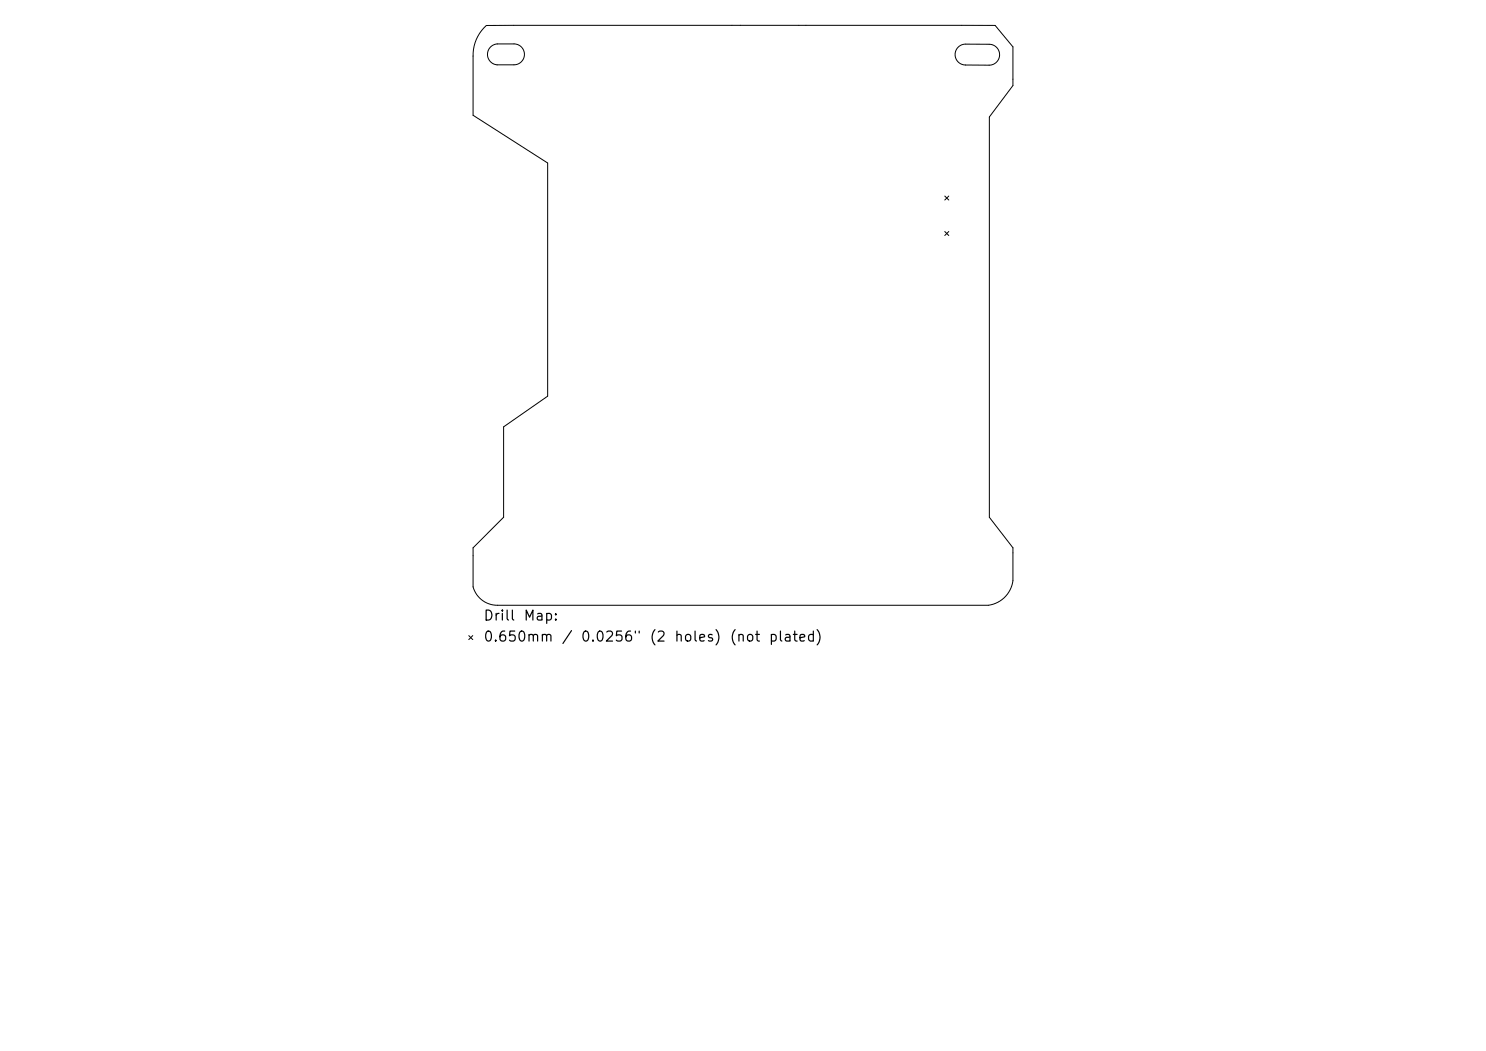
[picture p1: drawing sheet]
<svg xmlns="http://www.w3.org/2000/svg" width="297mm" height="210mm" viewBox="0 0 297 210" stroke-linecap="round" stroke-linejoin="round" font-family="sans-serif">
<defs><g id="words">
<g font-size="2">
<text x="96.5" y="124.5">Drill</text>
<text x="104.5" y="124.5">Map:</text>
<text x="96.5" y="128.7">0.650mm</text>
<text x="112.1" y="128.7">/</text>
<text x="115.9" y="128.7">0.0256&quot;</text>
<text x="129.7" y="128.7">(2</text>
<text x="134.6" y="128.7">holes)</text>
<text x="145.7" y="128.7">(not</text>
<text x="153.5" y="128.7">plated)</text>
</g>
</g></defs>
<path d="M96.7 5.6l.5-.5h5.5h96.2l3.6 4.3v7.7l-4.8 6.3v80l4.8 6.1v6.5a5.7 5.7 0 0 1-5 4.9h-98a5 5 0 0 1-4.9-3.6v-7.8l6.1-6.1v-18.1l8.8-6.1v-46.6l-14.9-9.6v-11.8a8 8 0 0 1 2.1-5.6zM98.1 9.3l1.1-.5h3.5a2.09 2.09 0 0 1 2.1 2.1 2.09 2.09 0 0 1-2.1 2.1h-3.4a2.1 2.1 0 0 1-1.8-1.4 2.1 2.1 0 0 1 .6-2.3zM191.5 9.4l.7-.4 .7-.2h4.8a2.09 2.09 0 0 1 2.1 2.1 2.09 2.09 0 0 1-2.1 2.1h-4.7a2.09 2.09 0 0 1-2-1.3 2.09 2.09 0 0 1 .5-2.3zM188.8 39.2l.8 .8M189.6 39.2l-.8 .8M188.8 46.3l.8 .8M189.6 46.3l-.8 .8M93.7 127l.8 .8M94.5 127l-.8 .8" fill="none" stroke="#000" stroke-width=".2"/>
<use href="#words"/>
</svg>
